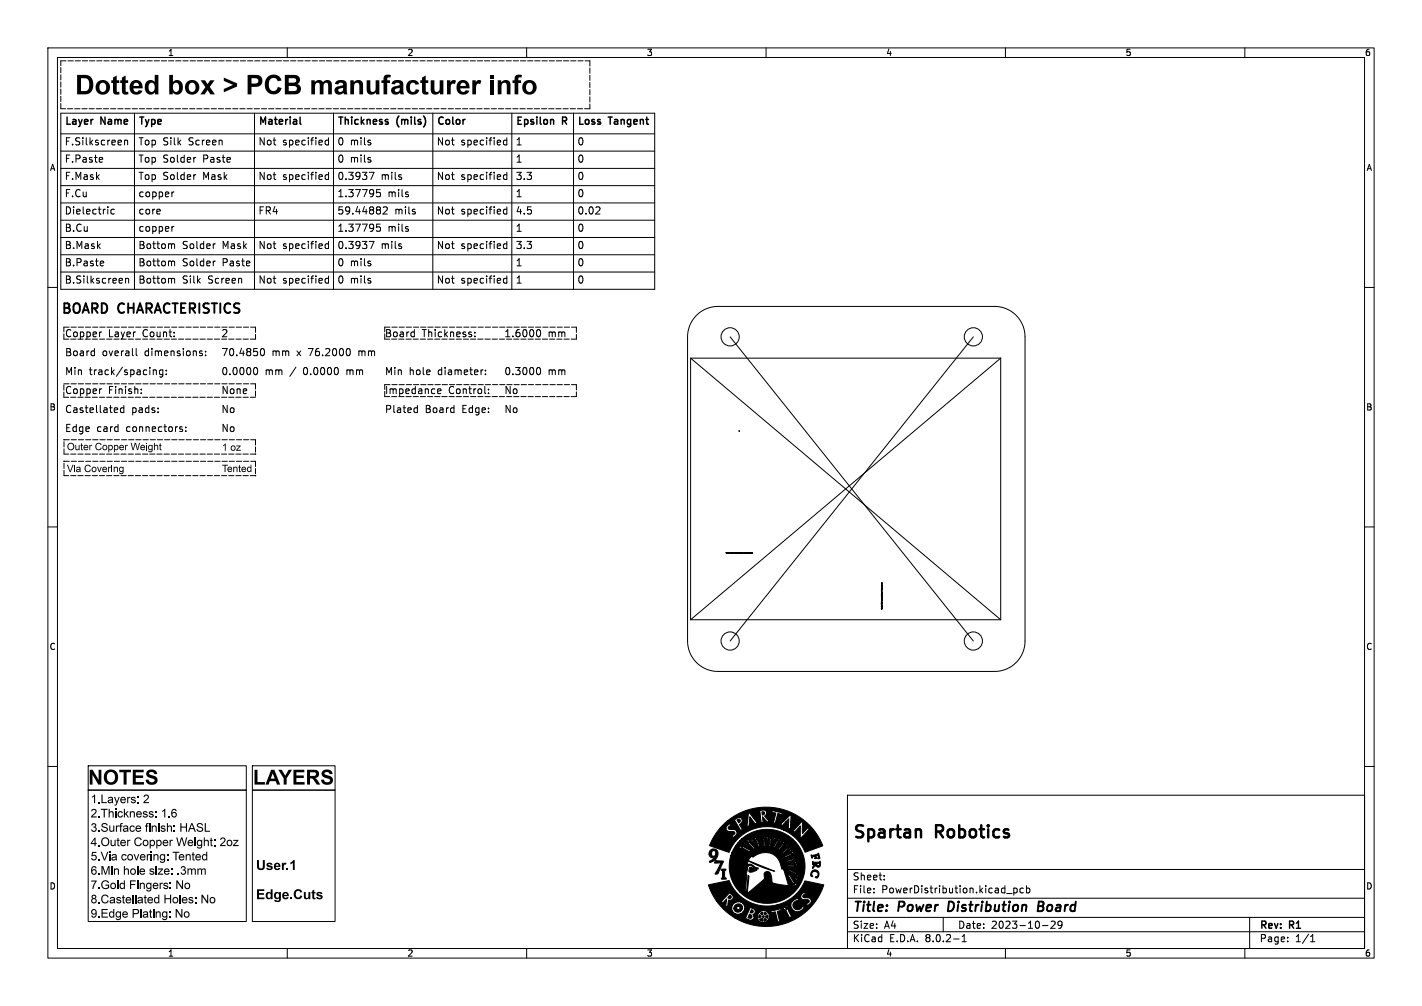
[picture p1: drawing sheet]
<svg xmlns="http://www.w3.org/2000/svg" width="297mm" height="210mm" viewBox="0 0 297 210" stroke-linecap="round" stroke-linejoin="round" font-family="sans-serif">
<defs><g id="words">
<text font-size="5.6" x="15.7" y="22">Dotted box &gt; PCB manufacturer info</text>
<g font-size="4.2">
<text x="18.4" y="164.3">NOTES</text>
<text x="52.8" y="164.3">LAYERS</text>
</g>
<g font-size="3.5">
<text x="178" y="175.7">Spartan</text>
<text x="195.6" y="175.7">Robotics</text>
</g>
<g font-size="2.8">
<text x="12.7" y="66.4">BOARD</text>
<text x="24.8" y="66.4">CHARACTERISTICS</text>
<text x="53.5" y="182">User.1</text>
<text x="53.5" y="188.1">Edge.Cuts</text>
<text x="178" y="190.9">Title:</text>
<text x="187.7" y="190.9">Power</text>
<text x="198.8" y="190.9">Distribution</text>
<text x="218.4" y="190.9">Board</text>
</g>
<g font-size="2.5">
<text x="18.9" y="168">1.Layers: 2</text>
<text x="18.9" y="171">2.Thickness: 1.6</text>
<text x="18.9" y="173.9">3.Surface finish: HASL</text>
<text x="18.9" y="176.9">4.Outer Copper Weight: 2oz</text>
<text x="18.9" y="179.9">5.Via covering: Tented</text>
<text x="18.9" y="182.9">6.Min hole size: .3mm</text>
<text x="18.9" y="185.9">7.Gold Fingers: No</text>
<text x="18.9" y="188.9">8.Castellated Holes: No</text>
<text x="18.9" y="191.9">9.Edge Plating: No</text>
</g>
<g font-size="2.1">
<text x="13.5" y="26.8">Layer</text>
<text x="21.1" y="26.8">Name</text>
<text x="28.8" y="26.8">Type</text>
<text x="53.9" y="26.8">Material</text>
<text x="70.4" y="26.8">Thickness</text>
<text x="82.9" y="26.8">(mils)</text>
<text x="91.1" y="26.8">Color</text>
<text x="107.7" y="26.8">Epsilon</text>
<text x="117.5" y="26.8">R</text>
<text x="120.5" y="26.8">Loss</text>
<text x="127.3" y="26.8">Tangent</text>
<text x="13.5" y="34.1">F.Paste</text>
<text x="13.5" y="30.5">F.Silkscreen</text>
<text x="28.8" y="34.1">Top Solder</text>
<text x="28.8" y="30.5">Top Silk</text>
<text x="39.1" y="30.5">Screen</text>
<text x="42.1" y="34.1">Paste</text>
<text x="53.9" y="30.5">Not</text>
<text x="58.8" y="30.5">specified</text>
<text x="70.4" y="34.1">0 mils</text>
<text x="70.4" y="30.5">0 mils</text>
<text x="91.1" y="30.5">Not</text>
<text x="96.1" y="30.5">specified</text>
<text x="107.7" y="30.5">1</text>
<text x="107.7" y="34.1">1</text>
<text x="120.5" y="34.1">0</text>
<text x="120.5" y="30.5">0</text>
<text x="13.5" y="41.3">F.Cu</text>
<text x="13.5" y="37.7">F.Mask</text>
<text x="28.8" y="41.3">copper</text>
<text x="28.8" y="37.7">Top Solder</text>
<text x="42.1" y="37.7">Mask</text>
<text x="53.9" y="37.7">Not</text>
<text x="58.8" y="37.7">specified</text>
<text x="70.4" y="37.7">0.3937</text>
<text x="70.4" y="41.3">1.37795</text>
<text x="79.4" y="37.7">mils</text>
<text x="80.8" y="41.3">mils</text>
<text x="91.1" y="37.7">Not</text>
<text x="96.1" y="37.7">specified</text>
<text x="107.7" y="41.3">1</text>
<text x="107.7" y="37.7">3.3</text>
<text x="120.5" y="37.7">0</text>
<text x="120.5" y="41.3">0</text>
<text x="13.5" y="44.9">Dielectric</text>
<text x="28.8" y="44.9">core</text>
<text x="53.9" y="44.9">FR4</text>
<text x="70.4" y="44.9">59.44882</text>
<text x="82.3" y="44.9">mils</text>
<text x="91.1" y="44.9">Not</text>
<text x="96.1" y="44.9">specified</text>
<text x="107.7" y="44.9">4.5</text>
<text x="120.5" y="44.9">0.02</text>
<text x="13.5" y="48.5">B.Cu</text>
<text x="13.5" y="52.1">B.Mask</text>
<text x="28.8" y="48.5">copper</text>
<text x="28.8" y="52.1">Bottom</text>
<text x="37.9" y="52.1">Solder</text>
<text x="46.2" y="52.1">Mask</text>
<text x="53.9" y="52.1">Not</text>
<text x="58.8" y="52.1">specified</text>
<text x="70.4" y="48.5">1.37795</text>
<text x="70.4" y="52.1">0.3937</text>
<text x="79.4" y="52.1">mils</text>
<text x="80.8" y="48.5">mils</text>
<text x="91.1" y="52.1">Not</text>
<text x="96.1" y="52.1">specified</text>
<text x="107.7" y="48.5">1</text>
<text x="107.7" y="52.1">3.3</text>
<text x="120.5" y="52.1">0</text>
<text x="120.5" y="48.5">0</text>
<text x="13.5" y="59.3">B.Silkscreen</text>
<text x="13.5" y="55.7">B.Paste</text>
<text x="28.8" y="55.7">Bottom</text>
<text x="28.8" y="59.3">Bottom</text>
<text x="37.9" y="55.7">Solder</text>
<text x="37.9" y="59.3">Silk</text>
<text x="43.2" y="59.3">Screen</text>
<text x="46.2" y="55.7">Paste</text>
<text x="53.9" y="59.3">Not</text>
<text x="58.8" y="59.3">specified</text>
<text x="70.4" y="55.7">0 mils</text>
<text x="70.4" y="59.3">0 mils</text>
<text x="91.1" y="59.3">Not</text>
<text x="96.1" y="59.3">specified</text>
<text x="107.7" y="55.7">1</text>
<text x="107.7" y="59.3">1</text>
<text x="120.5" y="59.3">0</text>
<text x="120.5" y="55.7">0</text>
<text x="13.5" y="70.8">Copper</text>
<text x="22.7" y="70.8">Layer</text>
<text x="30" y="70.8">Count:</text>
<text x="46.1" y="70.8">2</text>
<text x="80.3" y="70.8">Board</text>
<text x="88.2" y="70.8">Thickness:</text>
<text x="105.2" y="70.8">1.6000</text>
<text x="114.5" y="70.8">mm</text>
<text x="13.5" y="74.8">Board</text>
<text x="21.4" y="74.8">overall</text>
<text x="30.5" y="74.8">dimensions:</text>
<text x="46.1" y="74.8">70.4850</text>
<text x="56.8" y="74.8">mm</text>
<text x="62.3" y="74.8">x</text>
<text x="64.9" y="74.8">76.2000</text>
<text x="75.7" y="74.8">mm</text>
<text x="13.5" y="78.8">Min</text>
<text x="13.5" y="82.7">Copper</text>
<text x="18.7" y="78.8">track/spacing:</text>
<text x="22.7" y="82.7">Finish:</text>
<text x="46.1" y="82.7">None</text>
<text x="46.1" y="78.8">0.0000</text>
<text x="55.4" y="78.8">mm</text>
<text x="60.9" y="78.8">/</text>
<text x="63.9" y="78.8">0.0000</text>
<text x="73.2" y="78.8">mm</text>
<text x="80.3" y="78.8">Min</text>
<text x="80.3" y="82.7">Impedance</text>
<text x="85.5" y="78.8">hole</text>
<text x="91.7" y="78.8">diameter:</text>
<text x="93.7" y="82.7">Control:</text>
<text x="105.2" y="78.8">0.3000</text>
<text x="105.2" y="82.7">No</text>
<text x="114.5" y="78.8">mm</text>
<text x="13.5" y="86.7">Castellated</text>
<text x="27.5" y="86.7">pads:</text>
<text x="46.1" y="86.7">No</text>
<text x="80.3" y="86.7">Plated</text>
<text x="88.8" y="86.7">Board</text>
<text x="96.8" y="86.7">Edge:</text>
<text x="105.2" y="86.7">No</text>
<text x="13.5" y="90.6">Edge</text>
<text x="14" y="94.2">Outer Copper Weight</text>
<text x="20.2" y="90.6">card</text>
<text x="26.6" y="90.6">connectors:</text>
<text x="46.1" y="90.6">No</text>
<text x="46.4" y="94.4">1 oz</text>
<text x="14" y="98.8">Via Covering</text>
<text x="46.4" y="98.8">Tented</text>
<text x="178" y="184">Sheet:</text>
<text x="178" y="186.7">File:</text>
<text x="184.1" y="186.7">PowerDistribution.kicad_pcb</text>
<text x="178" y="196.9">KiCad</text>
<text x="178" y="194.1">Size:</text>
<text x="184.7" y="194.1">A4</text>
<text x="185.7" y="196.9">E.D.A.</text>
<text x="193.3" y="196.9">8.0.2-1</text>
<text x="200" y="194.1">Date:</text>
<text x="207" y="194.1">2023-10-29</text>
<text x="263" y="194.3">Rev:</text>
<text x="263" y="196.9">Page:</text>
<text x="269.4" y="194.3">R1</text>
<text x="270.5" y="196.9">1/1</text>
</g>
<g font-size="1.8">
<text x="35" y="11.9">1</text>
<text x="85" y="11.9">2</text>
<text x="135" y="11.9">3</text>
<text x="185" y="11.9">4</text>
<text x="235" y="11.9">5</text>
<text x="285" y="11.9">6</text>
<text x="10.3" y="35.9">A</text>
<text x="285.4" y="35.9">A</text>
<text x="10.3" y="85.9">B</text>
<text x="285.3" y="85.9">B</text>
<text x="10.3" y="135.9">C</text>
<text x="285.3" y="135.9">C</text>
<text x="10.3" y="185.9">D</text>
<text x="285.3" y="185.9">D</text>
<text x="35" y="199.9">1</text>
<text x="85" y="199.9">2</text>
<text x="135" y="199.9">3</text>
<text x="185" y="199.9">4</text>
<text x="235" y="199.9">5</text>
<text x="285" y="199.9">6</text>
</g>
</g></defs>
<g fill="none" stroke="#000" stroke-width=".21">
<path d="M10 10h277v190h-277zM12 12h273v186h-273zM12.7 14.1v1.1M12.7 15.6v1.1M12.7 17.1v1.1M12.7 18.6v1.1M13.8 12.7h-1.1v1M14.2 12.7h1.1M15.7 12.7h1.1M17.2 12.7h1.1M18.7 12.7h1.1M20.2 12.7h1.1"/>
<path d="M21.7 12.7h1.1M23.2 12.7h1.1M24.7 12.7h1.1M26.2 12.7h1.1M27.7 12.7h1.1M29.2 12.7h1.1M30.7 12.7h1.1M32.2 12.7h1.1M33.7 12.7h1.1M35.2 12.7h1.1M36.7 12.7h1.1M38.2 12.7h1.1"/>
<path d="M39.7 12.7h1.1M41.2 12.7h1.1M42.7 12.7h1.1M44.2 12.7h1.1M45.7 12.7h1.1M47.2 12.7h1.1M48.7 12.7h1.1M50.2 12.7h1.1M51.7 12.7h1.1M53.2 12.7h1.1M54.7 12.7h1.1M56.2 12.7h1.1"/>
<path d="M57.7 12.7h1.1M59.2 12.7h1.1M60 10v2M60.7 12.7h1.1M62.2 12.7h1.1M63.7 12.7h1.1M65.2 12.7h1.1M66.7 12.7h1.1M68.2 12.7h1.1M69.7 12.7h1.1M71.2 12.7h1.1M72.7 12.7h1.1"/>
<path d="M74.2 12.7h1.1M75.7 12.7h1.1M77.2 12.7h1.1M78.7 12.7h1.1M80.2 12.7h1.1M81.7 12.7h1.1M83.2 12.7h1.1M84.7 12.7h1.1M86.2 12.7h1.1M87.7 12.7h1.1M89.2 12.7h1.1M90.7 12.7h1.1"/>
<path d="M92.2 12.7h1.1M93.7 12.7h1.1M95.2 12.7h1.1M96.7 12.7h1.1M98.2 12.7h1.1M99.7 12.7h1.1M101.2 12.7h1.1M102.7 12.7h1.1M104.2 12.7h1.1M105.7 12.7h1.1M107.2 12.7h1.1M108.7 12.7h1.1"/>
<path d="M110 10v2M110.2 12.7h1.1M111.7 12.7h1.1M113.2 12.7h1.1M114.7 12.7h1.1M116.2 12.7h1.1M117.7 12.7h1.1M119.2 12.7h1.1M120.7 12.7h1.1M122.2 12.7h1v1.1M123.2 14.2v1.1M123.2 15.7v1.1"/>
<path d="M123.2 17.2v1.1M123.2 18.7v1.1M160 10v2M210 10v2M260 10v2M12.7 35.2h124M12.7 38.8h124M12.7 23.6h124v36.8h-124zM12.7 27.9h124M12.7 31.5h124M12.7 20.1v1.1M12.7 21.6v1.1h1"/>
<path d="M14.1 22.7h1.1M21.2 32.9l.2 .3-.7 .2M21.4 33.8l-.2 .1M26 29.3v1M26 29.4l.2-.1h.4l.1 1M28.1 23.6v36.8M40.9 32.9l-.4 .1M40.9 36.5l-.4 .1M46.3 29.3l.1 1M48 32.9l.1 .3-.7 .2M53.2 23.6v36.8M68.6 28.8v1.5"/>
<path d="M68.6 36v1.5M68.6 29.3h-.4l-.3 .2 .1 .7h.6M68.6 36.5h-.4l-.3 .3 .1 .6h.6M69.7 23.6v36.8M77.1 36h1l-.6 1.5M77.3 29.8l.2 .2-.2 .3M77.3 33.4l.2 .2-.2 .3M77.3 32.9h.1M77.3 29.3h.1M79.4 39.6h-.7l-.1 .7 .2-.2 .5 .1 .2 .2-.1 .5-.2 .2-.6-.2M83.7 37l.2 .2-.2 .3M83.7 36.5h.1"/>
<path d="M90.4 23.6v36.8M105.9 29.3h-.5l-.3 .2 .2 .7h.6M105.9 36.5h-.5l-.3 .3 .2 .6h.6M105.9 28.8v1.5M105.9 36v1.5M106.9 23.6v36.8M113.1 22.7h1.1M114.6 22.7h1.1M116.1 22.7h1.1M117.6 22.7h1.1M119.1 22.7h1.1M119.8 23.6v36.8"/>
<path d="M120.6 22.7h1.1M123.2 20.2v1.1M123.2 21.7v1h-1.1M10 60h2M12.7 49.6h124M12.7 53.2h124M12.7 56.8h124M12.7 42.4h124M12.7 46h124M21.2 54.5l.4 .1 .1 .3-.8 .1M21.6 55.4l-.4 .1M23.9 43.8l-.5-.1-.2 .3 .1 .6h.6"/>
<path d="M26.2 58.2l.2-.1 .4 .1 .1 .9M26.2 58.1v1M36 50.9l.5 .2v.8M36 58.1l.5 .2v.8M36 54.5l.5 .2v.8M36.3 47.3l-.4 .3M36.3 40.1l-.4 .3M45 50.9l-.4 .1M45 54.5l-.4 .1M50.4 58.2l.1 .9M52.1 54.6l.1 .3-.7 .1M68.6 50.4v1.5"/>
<path d="M68.6 57.6v1.5M68.6 51l-.4-.1-.3 .3 .1 .6h.6M68.6 58.2l-.4-.1-.3 .3 .1 .6h.6M77.1 50.4h1l-.6 1.5M77.3 55l.2 .2-.2 .3M77.3 58.6l.2 .2-.2 .3M77.3 54.5l.1 .1M77.3 58.1l.1 .1M79.4 46.8h-.7l-.1 .7 .2-.1h.5l.2 .2-.1 .5-.2 .2-.6-.2M80 43.3l.6-.1 .3 .4-.9 1.1h.9M83.7 51.4l.2 .2-.2 .3M83.7 50.9l.1 .1"/>
<path d="M85.1 47.8l.2 .2-.2 .3M85.1 40.6l.2 .2-.2 .3M85.1 47.3l.2 .1M85.1 40.1h.2M86.5 44.2l.3 .2-.3 .3M86.5 43.7l.2 .1M105.9 43.8l-.5-.1-.3 .3 .2 .6h.6M105.9 58.2l-.5-.1-.3 .3 .2 .6h.6M105.9 51l-.5-.1-.3 .3 .2 .6h.6M105.9 43.2v1.5M105.9 50.4v1.5M105.9 57.6v1.5"/>
<path d="M125.2 43.3l.1 .2-.1 .3-.8 .9h.9M285 60h2M14.4 68.3h-1.1v1M14.8 68.3h1.1M16.3 68.3h1.1M17.8 68.3h1.1M19.3 68.3h1.1M19.6 73.3h.1M19.7 72.8v1.5M19.7 74.2l-.1 .1M20.8 70.8h1.1M20.8 68.3h1.1"/>
<path d="M21.2 69.3l-.3 .1M22.3 68.3h1.1M23.8 68.3h1.1M25.3 68.3h1.1M26.8 68.3h1.1M28.3 70.8h1.1M28.3 68.3h1.1M28.4 72.8v1.2l.3 .3M29.8 68.3h1.1M31.3 68.3h1.1M32.1 77.3h.5l.1 .9M32.8 68.3h1.1"/>
<path d="M34 77.3l-.4-.1-.3 .3 .1 .6h.6M34 77.2v1.2l-.3 .3-.3-.1M34.3 68.3h1.1M34.7 78.1v.1M34.7 77.3v.1M35.8 70.8h1.1M35.8 68.3h1.1M37.3 70.8h1.1M37.3 68.3h1.1M38.8 70.8h1.1M38.8 68.3h1.1M40.3 70.8h1.1"/>
<path d="M40.3 68.3h1.1M41.8 70.8h1.1M41.8 68.3h1.1M42.1 73.8l.2 .2-.2 .3M42.1 73.3h.1M42.9 74.1v.2M42.9 73.3v.2M43.3 70.8h1.1M43.3 68.3h1.1M44.8 70.8h1.1M44.8 68.3h1.1M46.3 68.3h1.1"/>
<path d="M47.8 70.8h1.1M47.8 68.3h1.1M49.3 70.8h1.1M49.3 68.3h1.1M50.8 70.8h1.1M50.8 68.3h1.1M52.3 68.3h1.1v1.1M53.1 76.9l.2-.2a.8 .8 0 0 1 .5 .8 .8 .8 0 0 1-.5 .7l-.2-.1M53.4 69.8v1h-1.1M54.6 72.8h.1a.8 .8 0 0 1 .6 .7 .8 .8 0 0 1-.6 .8 1 1 0 0 1-.1-1.5zM72.5 77.2v1M72.7 77.2l-.2 .2"/>
<path d="M73.1 73v1M75 73.3v1M75.2 73.3l-.2 .1M81.5 68.3h-1.1v1M81.9 68.3h1.1M83.4 68.3h1.1M84.9 68.3h1.1M86.3 70.8h1.1M86.4 68.3h1.1M86.4 69.3l.1 .1M86.5 68.8v1.5M86.5 70.2l-.1 .1"/>
<path d="M87.9 68.3h1.1M89.4 68.3h1.1M90.9 68.3h1.1M92.4 68.3h1.1M93.9 68.3h1.1M95.4 68.3h1.1M96.9 68.3h1.1M98.3 70.8h1.1M98.4 68.3h1.1M99.2 70.2v.1M99.2 69.4v.1M99.8 70.8h1.1"/>
<path d="M99.9 68.3h1.1M101.3 70.8h1.1M101.4 68.3h1.1M101.4 78.1v.1M101.4 77.3v.1M102.8 70.8h1.1M102.9 68.3h1.1M104.3 70.8h1.1M104.4 68.3h1.1M105.9 68.3h1.1M107.4 68.3h1.1M108.9 68.3h1.1"/>
<path d="M110.4 68.3h1.1M111.8 70.8h1.1M111.9 68.3h1.1M112.2 76.9l.2-.2a.8 .8 0 0 1 .5 .8 .8 .8 0 0 1-.5 .7l-.2-.1M112.2 68.9l.2-.1a.8 .8 0 0 1 .5 .8 .8 .8 0 0 1-.5 .7l-.2-.1M113.3 70.8h1.1M113.4 68.3h1.1M114.9 68.3h1.1M116.4 68.3h1.1M117.8 70.8h1.1M117.9 68.3h1.1M119.4 68.3h1v1.1"/>
<path d="M120.4 69.8v1h-1.1M144.2 74.8v54.6M144.2 74.8h64.8M144.2 74.8l64.8 54.6M145.5 65.8a6.3 6.3 0 0 1 4.5-1.8h57.7a6.3 6.3 0 0 1 6.4 6.3v63.5a6.3 6.3 0 0 1-6.4 6.4h-57.7a6.3 6.3 0 0 1-6.4-6.4v-63.5a6.4 6.4 0 0 1 1.9-4.5zM152.5 70.3l50.8 63.5M203.3 70.3l-50.8 63.5M209 74.8l-64.8 54.6M209 74.8v54.6M13.3 80.3v1.1M13.3 80.1h1.1M13.4 96.3h1.1"/>
<path d="M14.8 80.1h1.1M14.9 96.3h1.1M16.3 80.1h1.1M16.4 96.3h1.1M17.8 80.1h1.1M17.9 96.3h1.1M19.3 80.1h1.1M19.4 91.8h1.1M19.4 96.3h1.1M20.8 82.9h1.1M20.8 80.1h1.1M20.9 91.8h1.1"/>
<path d="M20.9 96.3h1.1M21.2 81.2h-.3M22.3 80.1h1.1M22.4 91.8h1.1M22.4 96.3h1.1M23.8 80.1h1.1M23.9 91.8h1.1M23.9 96.3h1.1M24.5 85.2l.1 .3-.7 .1M25.3 80.1h1.1M25.4 91.8h1.1M25.4 96.3h1.1"/>
<path d="M25.9 85.2l-.5-.1-.2 .3 .1 .7h.6M25.9 84.6v1.5M26.8 99.3h1.1M26.8 80.1h1.1M26.9 91.8h1.1M26.9 96.3h1.1M28.3 99.3h1.1M28.3 80.1h1.1M28.4 91.8h1.1M28.4 96.3h1.1M29.5 82v.2M29.5 81.2v.2"/>
<path d="M29.8 82.9h1.1M29.8 99.3h1.1M29.8 80.1h1.1M29.9 91.8h1.1M29.9 96.3h1.1M31.3 82.9h1.1M31.3 99.3h1.1M31.3 80.1h1.1M31.4 91.8h1.1M31.4 96.3h1.1M32.8 82.9h1.1M32.8 99.3h1.1"/>
<path d="M32.8 80.1h1.1M32.9 91.8h1.1M32.9 96.3h1.1M34.3 94.8h1.1M34.3 82.9h1.1M34.3 99.3h1.1M34.3 80.1h1.1M34.4 91.8h1.1M34.4 96.3h1.1M35.8 94.8h1.1M35.8 82.9h1.1M35.8 99.3h1.1"/>
<path d="M35.8 80.1h1.1M35.9 91.8h1.1M35.9 96.3h1.1M37.3 94.8h1.1M37.3 82.9h1.1M37.3 99.3h1.1M37.3 80.1h1.1M37.4 91.8h1.1M37.4 96.3h1.1M37.9 89.6l.3 .2-.3 .3M37.9 89.1l.2 .1M38.8 94.8h1.1"/>
<path d="M38.8 82.9h1.1M38.8 99.3h1.1M38.8 89.9v.2M38.8 89.2v.1M38.8 80.1h1.1M38.9 91.8h1.1M38.9 96.3h1.1M40.3 94.8h1.1M40.3 82.9h1.1M40.3 99.3h1.1M40.3 80.1h1.1M40.4 91.8h1.1"/>
<path d="M40.4 96.3h1.1M41.8 94.8h1.1M41.8 82.9h1.1M41.8 99.3h1.1M41.8 80.1h1.1M41.9 91.8h1.1M41.9 96.3h1.1M43.3 94.8h1.1M43.3 82.9h1.1M43.3 99.3h1.1M43.3 80.1h1.1M43.4 91.8h1.1"/>
<path d="M43.4 96.3h1.1M44.8 94.8h1.1M44.8 82.9h1.1M44.8 99.3h1.1M44.8 80.1h1.1M44.9 91.8h1.1M44.9 96.3h1.1M46.3 80.1h1.1M46.4 91.8h1.1M46.4 96.3h1.1M47.8 80.1h1.1M47.9 91.8h1.1"/>
<path d="M47.9 96.3h1.1M49.3 80.1h1.1M49.4 91.8h1.1M49.4 96.3h1.1M50.8 94.8h1.1M50.8 82.9h1.1M50.8 80.1h1.1M50.9 91.8h1.1M50.9 96.3h1.1M52.3 94.8h1.1M52.3 82.9h1.1M52.3 80.1h1.1v1.1"/>
<path d="M52.4 91.8h1v1.1M52.4 96.3h1v1.1M53.4 81.6v1.1M53.4 93.3v1.1M81.5 80.3h-1.1v1M81.9 80.3h1.1M83.4 80.3h1.1M84.9 80.3h1.1M86.4 80.3h1.1M86.8 85.1l.4 .1M87.2 86.1h-.4M87.2 84.6v1.5"/>
<path d="M87.9 80.3h1.1M89.4 80.3h1.1M90.8 82.8h1.1M90.9 80.3h1.1M91.4 81.7l.7-.2-.1-.3h-.4l-.2 .2 .1 .7h.5M92.3 82.8h1.1M92.4 80.3h1.1M93.9 80.3h1.1M95.4 80.3h1.1M96.9 80.3h1.1M98.4 80.3h1.1M99.9 80.3h1.1"/>
<path d="M101.3 82.8h1.1M101.4 80.3h1.1M102 82v.2M102 81.2v.2M102.8 82.8h1.1M102.9 80.3h1.1M104.3 82.8h1.1M104.4 80.3h1.1M105.9 80.3h1.1M107.4 80.3h1.1M108.8 82.8h1.1M108.9 80.3h1.1"/>
<path d="M110.3 82.8h1.1M110.4 80.3h1.1M111.8 82.8h1.1M111.9 80.3h1.1M113.3 82.8h1.1M113.4 80.3h1.1M114.8 82.8h1.1M114.9 80.3h1.1M116.3 82.8h1.1M116.4 80.3h1.1M117.8 82.8h1.1M117.9 80.3h1.1"/>
<path d="M119.4 80.3h1v1.1M120.4 81.8v1h-1.1M154.4 90.1h.1M154.4 90h.1M154.4 90v.1M10 110h2M151.7 115.4h.1M151.7 115.4v.1M151.7 115.5h.1M151.7 115.3h.1M151.8 115.4h.1M151.8 115.4v.1"/>
<path d="M151.8 115.5h.1M151.9 115.4h.1M151.9 115.4v.1M151.9 115.5h.1M152 115.4h.1M152 115.4v.1M152 115.4l.1 .1M152 115.5h.1M152.1 115.5h-.1M152.1 115.4v.1M152.2 115.4h.1M152.2 115.3h.1"/>
<path d="M152.2 115.3v.2M152.3 115.4h.1M152.3 115.4v.1M152.3 115.5h.1M152.4 115.3v.2M152.4 115.4h.1M152.4 115.4v.1M152.5 115.4h.1M152.5 115.3v.1M152.5 115.5h.1M152.7 115.3h.1M152.7 115.4v.1"/>
<path d="M152.8 115.4h.1M152.8 115.4v.1M152.8 115.3v.1M152.8 115.5h.1M152.8 115.3h.1M152.9 115.4h.1M152.9 115.5h.1M152.9 115.3v.2M152.9 115.3v.1M153 115.4h.1M153.1 115.5h.1M153.1 115.4h.1"/>
<path d="M153.1 115.3l-.1 .1M153.1 115.4h-.1M153.1 115.3h.1M153.2 115.4h.1M153.4 115.4h.1M153.4 115.5h.1M153.5 115.4h.1M153.5 115.4v.1M153.5 115.5h.1M153.6 115.4v.1M153.6 115.4h.1M153.6 115.5h.1"/>
<path d="M153.7 115.4v.1M153.7 115.3v.1M153.7 115.5h.1M153.8 115.4h.1M153.8 115.5h.1M153.9 115.4v.1M153.9 115.4h.1M153.9 115.5h.1M154 115.5h.1M154 115.4h.1M154 115.4h-.1M154 115.4v.1"/>
<path d="M154.1 115.3v.2M154.1 115.5h.1M154.1 115.4h.1M154.2 115.4h.1M154.2 115.5h.1M154.3 115.5h.1M154.3 115.4h.1M154.3 115.3v.2M154.4 115.5h.1M154.4 115.4h.1M154.4 115.3v.2M154.4 115.3v.1"/>
<path d="M154.5 115.3v.2M154.5 115.3h.1M154.5 115.4h.1M154.6 115.4v.1M154.6 115.4h.1M154.6 115.5h.1M154.7 115.5h.1M154.7 115.4h.1M154.8 115.3v.2M154.8 115.3h.1M154.8 115.4h.1M154.9 115.5h.1"/>
<path d="M154.9 115.4h.1M154.9 115.4v.1M155 115.4v.1M155 115.4h.1M155.1 115.5h.1M155.1 115.4h.1M155.2 115.4v.1M155.3 115.4h.1M155.5 115.3v.1M155.5 115.5h.1M155.5 115.4v.1M155.7 115.4v.1"/>
<path d="M155.7 115.4h.1M155.8 115.3h.1M155.8 115.3v.2M155.8 115.4h.1M155.8 115.5h.1M155.9 115.4h.1M155.9 115.4v.1M155.9 115.5h.1M155.9 115.3v.2M156 115.4h.1M156 115.4h-.1M156 115.4v.1"/>
<path d="M156 115.4l.1 .1M156 115.3v.1M156.1 115.5h.1M156.1 115.4h.1M156.2 115.4h.1M156.2 115.5h.1M156.3 115.4v.1M156.3 115.4h.1M156.4 115.4v.1M156.4 115.4h.1M156.4 115.5h.1M156.5 115.5h.1"/>
<path d="M156.5 115.4h.1M156.6 115.5h-.1M156.6 115.4v.1M156.6 115.4h.1M156.6 115.5h.1M156.7 115.4v.1M156.7 115.4h.1M156.8 115.4h.1M156.9 115.4h.1M156.9 115.5h.1M157 115.4h.1M157 115.5h.1"/>
<path d="M157.1 115.3v.2M157.1 115.5h-.1M157.1 115.4v.1M285 110h2M144.2 129.4h64.8M184.1 127.1h.1M184.1 125.7h.1M184.1 126h.1M184.1 126.1h.1M184.1 126.6h.1M184.1 126.4h.1M184.1 125.7v.1"/>
<path d="M184.1 124.5h.1M184.1 123.1h.1M184.1 122.9h.1M184.1 121.8h.1M184.1 123v.1M184.1 124h.1M184.1 124.3h.1M184.1 125.9h.1M184.1 125.8h.1M184.1 121.9h.1M184.1 122v.1M184.1 122.2h.1"/>
<path d="M184.1 122.3h.1M184.1 122.4h.1M184.1 122.5h.1M184.1 122.7h.1M184.1 122.7v.1M184.1 122.8v.1M184.1 122.9v.1M184.1 123.7h.1M184.1 123.8h.1M184.1 123.9h.1M184.1 124.1h.1M184.1 124.2h.1"/>
<path d="M184.1 124.5v.1M184.1 124.6v.1M184.1 124.7v.1M184.1 124.8v.1M184.1 124.9h.1M184.1 125h.1M184.1 125.2h.1M184.1 125.3h.1M184.1 125.4h.1M184.1 126.3h.1M184.1 126.5h.1M184.1 126.8v.1"/>
<path d="M184.1 126.9h.2M184.1 126.9h.1M184.1 126.7l.1 .1M184.1 126.7h.1M184.1 126.6v.1M184.1 125v.1M184.1 124.7h.1M184.1 124.6h.1M184.1 122.4v.1M184.1 122.1h.1M184.1 125.1h.1M184.1 127h.1"/>
<path d="M184.1 126.8h.1M184.1 126.9v.1M184.1 125.4v.1M184.1 123h.1M184.1 124.8h.1M184.1 122.1v.1M184.1 125.5h.1M184.2 125.7h.1M184.2 125.7h-.1M184.2 125.2h.1M184.2 125v.1M184.2 124.8h.1"/>
<path d="M184.2 124.6v.1M184.2 124.3h.1M184.2 124.2h.1M184.2 122.1v.1M184.2 122.4h.1M184.2 121.9h.1M184.2 125.9v.1M184.2 124.8v.1M184.2 123.7h-.1M184.2 122.7h-.1M184.2 122.3h.1M184.2 122.7h.1"/>
<path d="M184.2 123.7h.1M184.2 124.1h.1M184.2 123.4v.1M184.2 125.5v.1M184.2 122.6v.1M184.2 126.9h.1M184.2 126.8h.1M184.2 126h.1M184.2 127.1h.1M184.2 122.6h.1M184.2 127h.1M184.2 126.9v.1"/>
<path d="M184.2 126.5h.1M184.2 125.8h.1M184.2 125.4v.1M184.2 125.3h.1M184.2 124.6h.1M184.2 124h.1M184.2 123.6h.1M184.2 123h.1M184.2 121.8h.1M184.2 126.3h-.1M184.2 125.4h.1M184.2 125.1h-.1"/>
<path d="M184.2 125h.1M184.2 125.1h.1M184.2 124.9h.1M184.2 124.7h-.1M184.2 124.7h.1M184.2 123.4h-.1M184.2 123.3h-.1M184.2 122.9h.1M184.2 122.8h-.1M184.2 122.2h.1M184.2 121.7h.1M184.2 122.9v.1"/>
<path d="M184.2 123.9h.1M184.2 124.5v.1M184.2 125.7v.1M184.2 126.1h-.1M184.2 126.3h.1M184.2 126.8v.1M184.2 126.8h-.1M184.2 126.4h-.1M184.2 125.5h-.1l.1 .1M184.2 124h-.1M184.2 123.9v.1M184.2 123.8h-.1"/>
<path d="M184.2 123.4h-.1l.1 .1M184.2 123.3v.1M184.2 123.3h.1M184.2 122.7v.1M184.2 122.9h-.1M184.3 123h.1M184.3 123.9h.1M184.3 126.5h.1M184.3 123.9l-.1 .1M10 160h2M18.4 159.9h33v5h-33zM52.7 159.9h17.3v5h-17.3z"/>
<path d="M285 160h2M18.4 164.9h33v27.5h-33zM52.7 164.9h17.3v27.5h-17.3zM177 166h108v32h-108zM60 198v2M110 198v2M160 198v2M177 194.5h108M177 191.5h108M177 187.5h108M177 181.5h108M182.5 186.3v.1"/>
<path d="M182.5 185.5v.1M184.7 183.6v.1M184.7 182.8v.1M197 191.5v3M199.2 196h1.1M201 196.6h.8M201 195.5l.4-.4v1.5M210 198v2M210.2 186.5h1.2M211.7 185.4v1.5M211.7 185.5l.5-.1 .3 .3-.2 .6h-.6M213.7 185.5l-.4-.1-.3 .3 .2 .6h.5"/>
<path d="M214.4 185.5l.4-.1 .3 .3-.1 .6h-.6M214.4 184.9v1.5M217.7 193.2h1.2M219.5 192.4l.6-.1 .3 .4-.9 1.1h.9M221.8 192.9l-.3 .3h-.3l-.2-.3 .1-.5 .4-.1 .2 .1a.99 .99 0 0 1-.3 1.4h-.3M260 198v2M261 191.5v6.5M269 196.5v.1M269 195.7v.1M273.7 196.6h.9M273.7 195.5l.5-.4v1.5"/>
<circle cx="152.5" cy="70.3" r="1.9"/>
<circle cx="203.3" cy="70.3" r="1.9"/>
<circle cx="152.5" cy="133.8" r="1.9"/>
<circle cx="203.3" cy="133.8" r="1.9"/>
</g>
<g fill="none" stroke="#000" stroke-width=".4">
<path d="M14.4 63.5l-.3-.2h-.7v2M15.4 63.6a.68 .68 0 0 1 1.2 0M17.2 65.3l.7-2 .7 2M20.3 63.5l-.3-.2h-.8v2M22.2 63.6l-.5-.3h-.5v2M25.9 63.5l-.1-.1a.72 .72 0 0 0-.9 .2M26.8 63.3v2M27.9 63.3v2M28.6 65.3l.6-2 .7 2M31.6 63.5l-.3-.2h-.7v2M32.3 65.3l.7-2 .6 2M35.4 63.5l-.1-.1a.72 .72 0 0 0-.9 .2"/>
<path d="M36 63.3h1.2M36.6 63.3v2M38.8 63.3h-1v2M40.7 63.5l-.3-.2h-.8v2M41.6 63.3v2M43.6 63.4l-.7-.1-.3 .2M44.2 63.3h1.1M44.8 63.3v2M46 63.3v2M48.1 63.5l-.1-.1a.72 .72 0 0 0-.9 .2M50 63.4l-.8-.1-.2 .2M198.2 188.2l-.2 2h.4"/>
<path d="M216.9 189.2h.6M217.5 189.2l.3 .1M217.6 188.2h-.6l-.3 2 1-.1M217.7 189.1l-.2 .1"/>
</g>
<path d="M192 173.1l.4 .4v1.3" fill="none" stroke="#000" stroke-width=".51"/>
<g fill="#000" stroke="#000" stroke-width=".21">
<path d="M148.3 177.5a1.01 1.01 0 0 1 1.4 0 1.01 1.01 0 0 1 .1 1.4 1.54 1.54 0 0 1-1.6 1.1v-.2l1-.7a.86 .86 0 0 1-1.1-.8h.5a.47 .47 0 0 0 .6 .4 .47 .47 0 0 0 .3-.7 .48 .48 0 0 0-.6-.4 .48 .48 0 0 0-.3 .7h-.5zM149.5 179.6l1.2 .1a.28 .28 0 0 1 .4 .1 .28 .28 0 0 1-.2 .4l-.7 1.6a.65 .65 0 0 1-.8 .7l1.2-2.4-.9 .1a.29 .29 0 0 1-.5-.1 .29 .29 0 0 1 .2-.4zM153.9 171.2a.37 .37 0 0 1 .7 0 .37 .37 0 0 1-.4 .5zM154.9 176.6l.2 .2-.2-.2 .2 .2-.2-.2h.1l.1 .2-.2 .1zM156.2 175.8h.2l-.1 .2-.2-.1h.2l-.2-.1 .2 .1zM158 175.1h.1v.2h-.1l.1-.1v-.1l-.2 .2zM159.1 169.5h.1a.33 .33 0 0 1 .5 .1 .33 .33 0 0 1-.2 .5h-.3zM159.3 174.9l.2 .1-.1-.1 .1 .1-.1-.2h.1l.1 .2h-.2zM151 172.3l.9-.9h1.2a.81 .81 0 0 1 .8 .7l.4 .6a.46 .46 0 0 1 .1 .7l.9-.4-.1-.1-.2 .1-.4-.6h1.3v.1l.8-.2-.2-.1v-.8l.5 .1a.16 .16 0 0 0 0-.3 .16 .16 0 0 0-.3 0l-.2 .2 .1-.9 .7 .9a.39 .39 0 0 1 .2 .7h5.4l.8 .3-.1-.3 .4-.4 .5 .1-.1-.3-.4 .2 .8-.8-.1 1.7-.3 .1 .8 .4-.1-.4 .1-1.7a.69 .69 0 0 0-.2-.9l-2.1 2h-5.4l.6-.2h4h-4h.2v-.2h-.3l-1.3-1.9a.21 .21 0 0 0-.4-.1 .21 .21 0 0 0 0 .3l-.3 2.3-1.4 .1a.22 .22 0 0 1-.1-.3 .22 .22 0 0 1 .2-.2l.3-.3v-.4a.71 .71 0 0 0-.6-.6 .71 .71 0 0 0-.7 .4l-.6 .4h-1.2l2.1-1.4 1.8-.8h2.7v.2h.2l.3 2.1-.3 .2 .9-.1-.2-.1-.2-1 1 1.1 .6-.1-.8-.8a.32 .32 0 0 1-.3-.3 .32 .32 0 0 1 .3-.3l.1-.5 1.9 .1-.3 1.5a.24 .24 0 0 1-.1 .3 .24 .24 0 0 1-.3 0l.1 .2 .7 .2 .1-.2a.27 .27 0 0 1-.2-.2 .27 .27 0 0 1 .1-.3l.4-1.4 .6 .2-.1 .1a.39 .39 0 0 0 .4-.5l-1-.1-1-.4-.2 .5h-1.1a.83 .83 0 0 0-1.3-.4h-3l.4-.1a12.7 12.7 0 0 1 15.7 7.5l-3.8 1.3a8.4 8.4 0 0 0-4.4-4.6h1.8l.7 .5-.1-.2 1.1-1.2-.1 2.5h.2l1.1-1.2a.55 .55 0 0 1 .8-.4l-.6-.7-.2 .2 .2 .2-1 1 .1-2.2a.51 .51 0 0 0-.7-.4l.2 .3-.1 .3-1.3 1.3-.2-.1-.1 .1a6 6 0 0 1-3.1-.4l-2.1-.3a8.7 8.7 0 0 0-8.1 5.3l-4-1.4a12.2 12.2 0 0 1 2.2-3.6h1.2l.4 .6 .8 .1a.44 .44 0 0 1 .7 .4 .44 .44 0 0 1-.7 .3l.2 .3a.17 .17 0 0 0 .1 .2 .17 .17 0 0 0 .2-.1l.1-.1a.86 .86 0 0 0 .5-1l-.5-.4h-.5a.48 .48 0 0 1-.6 0 .48 .48 0 0 1-.1-.6l.5-.2-.3-.5-.6 .5-.2 .5h-1.2zM154.5 175.5l.4-.3h1.8l1.3 1.9 .2-.2 3.6 .1 .9-1.6a.38 .38 0 0 0 .1-.6l-.1 .3h-.2v-.3l-.3 .3v.5l-.6 1.3h-3.4l-1.1-2h.4l.4 .5 .6 1.5h2.8l.8-2-.1-.3a.16 .16 0 0 1 0 .2 .16 .16 0 0 1-.2 0 .16 .16 0 0 1 0-.2l-.7 2.2h-2.4l-.5-1.3 .1-.6-.3-.3h.4l.2 .4 .5 1.8 .2-.1-.4-1.9h.3l.2 .4 .2 1.5 1.2 .1 .3-1.5 .2-.4-.1-.5-.1 .3-.2-.1 .1-.3a.62 .62 0 0 0-.2 .9l-.2 1.5h-.8l-.2-1.6 .2-.5h.2l.1 .3v1.8h.2l.1-2.3a.18 .18 0 0 1-.2 .2 .18 .18 0 0 1-.1-.3l-.1 .3h-.2l-.3-.3 .1 .2-.2 .1-.2-.2v.4h-.3l-.2-.4v.3l-.2-.1h-.5l-.1 .3h-.1l-.1-.3-.2 .3h-.5a.18 .18 0 0 1 0 .3 .18 .18 0 0 1-.2 0 .18 .18 0 0 1-.1-.2v.2h-1.8a7.8 7.8 0 0 1 11.2 .4 7.8 7.8 0 0 1-.8 11.2 8.1 8.1 0 0 1-10.7-.5h1l.3-.3 .4-3.2 .1 .1-.3 3.6 3.2-2.7a.76 .76 0 0 0 .3-1.1 .74 .74 0 0 1 .7-.8 .74 .74 0 0 1 .8 .8l.2 1.4a6.7 6.7 0 0 0 3.3 .8l-.6-2.3h.5l1 1.7 .1 .6 .4 .3v-.3l.2-.1 .1 .3a.55 .55 0 0 0 .1-.6 .55 .55 0 0 0-.5-.3l-1.1-1.7-.8 .1-.1-.5h.6l.4 .2 1.4 1.6h.3a.17 .17 0 0 1-.2-.1 .17 .17 0 0 1 .1-.2 .17 .17 0 0 1 .2 .1l-1.6-1.4-.2-.4h-.3l.2 .1-.1 .2-.8-.1-.2-.5h.9l1.5 .9a.49 .49 0 0 0 .3 .4 .49 .49 0 0 0 .5-.1l-.2-.1v-.1h.3l-.3-.3-.5-.1-1.4-.7-.2 .1h-.9v-.2a.44 .44 0 0 1-.6-.5 3.5 3.5 0 0 0-5.8-2l-.4-.1-.7 .8 5.6 2.3-3.2-1.1-2.4-1.2v1a1.03 1.03 0 0 1 1.5 .4l.7 .2v.2l-.6-.1-.6-.4a.54 .54 0 0 0-.9-.1h-.1l-.4 1.8 .2 .1-.4 3.6h-1a7.6 7.6 0 0 1-2-7.7l4.6 .1a6 6 0 0 1 3-1 3.7 3.7 0 0 1 3.3 3.5l-.1-.6h.4l.1 .4 .1-.1a.35 .35 0 0 0-.1-.4 .35 .35 0 0 0-.5 0l-.1-.2a.3 .3 0 0 1-.1-.4 .3 .3 0 0 1 .4-.1l.1 .3h.1a.37 .37 0 0 0-.2-.5 .37 .37 0 0 0-.4 .2l-.3-.4a.22 .22 0 0 1 0-.3 .22 .22 0 0 1 .4 .1l.1 .1h.1l-.2-.5-.6 .2-.1-.1a.32 .32 0 0 1-.3-.3 .32 .32 0 0 1 .3-.3l.2 .2h.2l-.4-.4-.2 .2a.5 .5 0 0 1-.8-.2 .24 .24 0 0 1 .1-.4 .24 .24 0 0 1 .4 .2h.1a.42 .42 0 0 0-.6-.4 .36 .36 0 0 1-.1 .4 .36 .36 0 0 1-.5 0 .3 .3 0 0 1-.3-.2 .3 .3 0 0 1 0-.3h.5l-.7-.2v.5h-.5a.33 .33 0 0 1-.4 0 .33 .33 0 0 1-.1-.4h.5v-.1h-.3a.25 .25 0 0 0-.4 .1 .25 .25 0 0 0 .1 .4l-1 .2-.1-.3 .5-.2-.3 .1a.25 .25 0 0 0-.3 .1 .25 .25 0 0 0 .1 .3l-.8 .5-.2-.3 .4-.4-.5 .3v.1a.26 .26 0 0 1 .2 .3 .26 .26 0 0 1-.2 .2h-4.6l.3-.6h3.8l.4 .5 .1-.1a.33 .33 0 0 1-.2-.4 .33 .33 0 0 1 .4-.2 .28 .28 0 0 1 .3-.2 .28 .28 0 0 1 .2 .3 .28 .28 0 0 1-.4 .2h.2a.33 .33 0 0 0 .4-.2 .33 .33 0 0 0-.2-.4l.6-.2a.27 .27 0 0 1 .4-.1 .27 .27 0 0 1 0 .4 .27 .27 0 0 1-.3 .1h.3a.3 .3 0 0 0 .3-.2 .3 .3 0 0 0-.1-.4h1.1v.4h-.5h.7v-.4l1 .2a.33 .33 0 0 1-.2 .4 .33 .33 0 0 1-.4-.2l.6 .3 .2-.5 .6 .3a.25 .25 0 0 1 .2 .2 .25 .25 0 0 1-.2 .3l-.4-.1a.42 .42 0 0 0 .4 .3 .42 .42 0 0 0 .4-.4l.6 .7-.4 .2-.3-.3a.36 .36 0 0 0 .3 .4 .36 .36 0 0 0 .4-.2h.1l.4 .7a.45 .45 0 0 1-.7-.2l.1 .2a.41 .41 0 0 0 .7 0l.1 .6a.22 .22 0 0 1-.1 .3 .22 .22 0 0 1-.3-.2l-.1-.1a.37 .37 0 0 0 .2 .4 .37 .37 0 0 0 .4-.1l.1 .4a.29 .29 0 0 1 .1 .4 .29 .29 0 0 1-.5 0l-.1-.4 .1 .5 .8-.1v.1l2 .5 .2-.1-.3-.1 .2-.2-.1-.1-2.2-.1-.1-.5h.3v.2h1.4l.4 .2 .3-.1-.2-.2 .1-.1 .2 .1a.45 .45 0 0 0-.4-.3 .45 .45 0 0 0-.4 .2h-1.7l-.1-.4h.3a.64 .64 0 0 0 .8 0h1.3l-.1-.3h.3l-.3-.1-.5 .1-1.8 .3-.1-.5h.3v.3l1.6-.4a.43 .43 0 0 0 .4 .1 .43 .43 0 0 0 .3-.4 .18 .18 0 0 1-.2 .1 .18 .18 0 0 1-.2-.1l.3-.2-.5-.1-.4 .4-1.3 .3h-.3l-.2-.4h.3l.1 .2 1.9-.6 .2-.2h-.3l.1-.3-2 .9h-.3l-.3-.5h.3l.2 .2 1.2-.6h.6l.3-.3h-.4v-.1l.3-.2a.77 .77 0 0 0-1 .4l-1.2 .6h-.3l-.2-.4 .4 .2 1.8-1.1a.16 .16 0 0 1-.2-.1 .16 .16 0 0 1 .2-.2h-.3l-1.6 1.2h-.3l-.4-.4h.4l.1 .2 1.3-1a.44 .44 0 0 0 .4-.1 .44 .44 0 0 0 .1-.4l-.2 .2-.1-.1 .1-.3-.4 .2-.2 .4-1.1 .9h-.4l-.4-.3 .6 .1 1.5-1.4v-.3l-.2 .2v-.3l-.1 .1-1.4 1.6h-.4l-.5-.3h.5l.2 .1 .8-1 .5-.3 .1-.4-.3 .1-.1-.1 .2-.2a.52 .52 0 0 0-.5 .6l-.9 1.2-1.2-.3 1 .1 1.2-1.7v-.1h-.3v-.2l-.2 .1-.9 1.8h-.8a5.8 5.8 0 0 0-4.6 .9h-3.8l.7-1.4h.7l.3 .4a1.47 1.47 0 0 1 1.3 .5l.6 .3 .4-.2-1.5-.8-.4-.4-.5-.1 .2 .3a.22 .22 0 0 1-.2 .1 .22 .22 0 0 1-.2-.2l-.7 .1 .4-.5h1.1l1.9 1.4 .2-.1-1.7-1.6h-.3l.3 .2-.1 .1h-1.4l.4-.5h1.3l.2 .4 .5 .2 1.1 1.1 .3-.1-1.3-1.3a.52 .52 0 0 0-.1-.6 .52 .52 0 0 0-.6 0 .22 .22 0 0 1 .3 .1 .22 .22 0 0 1-.1 .3zM161 174.9h.1v.2h-.1l.1-.2-.1 .2 .1-.2-.2 .1zM162.3 175.2h.2v.2h-.2l.2-.1-.1-.1-.1 .2z"/>
<path d="M163.5 176.1l.2-.1 .1 .2-.2 .1 .2-.2-.2 .1 .1-.1zM164.6 176.9h.2l-.1 .2 .1-.2-.2 .1 .1-.1-.1 .1zM165.4 178.1h.2v.2h-.2l.2-.1zM165.9 179.3l.1-.1 .1 .2-.2 .1 .2-.2-.2 .1 .1-.1-.1 .1 .1-.1zM169.4 178.5h.6a.96 .96 0 0 0 .9-.4l.3 .8a.22 .22 0 0 1 0 .3 .22 .22 0 0 1-.3 .1v-.2a.31 .31 0 0 0 0-.5 .31 .31 0 0 0-.5 .1l.3 .4-.5 .2-.1-.2a.2 .2 0 0 0 .1-.3 .2 .2 0 0 0-.3 0l-.3 .3zM169.7 179.9l1 .1 .6-.2a.93 .93 0 0 1-.4 1.2h-.1a.55 .55 0 0 0-.6-.2 .55 .55 0 0 0-.4 .5 .77 .77 0 0 1 .6-1h-.4l-.2 .2-.1-.2h.9a.32 .32 0 0 0 .2 .5 .32 .32 0 0 0 .3-.5h-1.4zM150.6 181.5l.7-.1a.19 .19 0 0 1 .3 .2 .19 .19 0 0 1-.2 .2l-.1 .8a.51 .51 0 0 0 .4 .8l-.1 .1h-.7a.2 .2 0 0 1-.2-.1 .2 .2 0 0 1 .2-.2v-.9a.45 .45 0 0 0-.3-.7zM148 184.7l2.7-.6a2.25 2.25 0 0 1 1.6-.2 8.5 8.5 0 0 0 10 5h2.9l.1 .6 .4 .7h.3a1.34 1.34 0 0 0 1.8-.9l-.1-.2-.4 .6a.99 .99 0 0 1-1.6-.4 .99 .99 0 0 1 1-1.3l.2 .1a.43 .43 0 0 0-.3-.6 .43 .43 0 0 0-.5 .3l-.7 .6-.2 .5h-2.9h.1a8.5 8.5 0 0 0 3.3-1.7h1.5l.3 .5 .9 .1a.42 .42 0 0 1 .6 .4 .42 .42 0 0 1-.6 .3l.3 .6 .2-.3a.73 .73 0 0 0 .4-1.1l-.4-.3h-1.1a.42 .42 0 0 1 0-.6 .42 .42 0 0 1 .5-.1l-.4-.5-.5 .5-.2 .5h-1.5l.2-.2a9.5 9.5 0 0 0 2.2-3.1l3.9 .9a12.7 12.7 0 0 1-18.6 6.8h2.1l1.4 .5 .3-.1 .3-.7h.6l.1 .1-.1 .1 .2 .3-.1 .1h.1l.1 .3h.1v.2l.7 .3 .1-.1 .3 .1 .9-.5-.1-.1 .3-.2-.1-.1 .1-.1v-.3l.1-.1h-.1l.1-.1-.2-.1 .1-.3-.2-.2v-.2l-.2 .1 .1-.2-.5-.1-.1-.2h1.2l.2 .7 .7-.4 .4 1.6a.23 .23 0 0 1 .1 .3 .23 .23 0 0 1-.2 .2 .57 .57 0 0 0 .8-.1l.1-.2h-.3l-.3-1.2a.41 .41 0 0 1-.1-.6 .41 .41 0 0 1 .6-.1v.1a.34 .34 0 0 0 .2-.3 .34 .34 0 0 0-.1-.3h.5l.1 .1a.86 .86 0 0 1 .8 .9l.2 .5a.28 .28 0 0 0 .2 .4 .28 .28 0 0 0 .4-.2l-.4-.9a1.16 1.16 0 0 1-.2-1.3h-.1a.22 .22 0 0 0-.3-.2 .22 .22 0 0 0-.1 .4l-.3 .1v-.4l-.3 .6-.6-.1-.1 .1-1.6 .4h-2.3v.1l-.1-.1v.2l-.4 .1-.1 .3h-.1l-.2 .6h-.6l-.3-.4a.69 .69 0 0 0 .5-.8 .69 .69 0 0 0-.7-.5l-.5-.2 .1 .3-.2 .5-.6 1.3-.2-.1-.1 .2h-2.1l-2.2-1.8 1.7 .1 .1 .3-.2 .2 .4 .1v.3l.2-.1 .4 .1v.2l.4-.2 .2 .2 .1-.2 .3-.1 .2 .1a.36 .36 0 0 1 .4-.5v-.2l.3-.3a.28 .28 0 0 1-.2-.2 .28 .28 0 0 1 .2-.3 .28 .28 0 0 1-.3-.2 .28 .28 0 0 1 .2-.3 .31 .31 0 0 1-.4-.1 .31 .31 0 0 1-.1-.4 .28 .28 0 0 1-.4 .1 .28 .28 0 0 1-.1-.3 .34 .34 0 0 1-.4 .2 .34 .34 0 0 1-.3-.2 .3 .3 0 0 1-.2 .3 .3 .3 0 0 1-.3-.1v.2l-.2 .3-.3-.1a.31 .31 0 0 1 .1 .4 .31 .31 0 0 1-.4 .2 .3 .3 0 0 1 .3 .3 .3 .3 0 0 1-.3 .2h-1.4l-1.6-1.8h.9l.6 .6v-.3l.7-.7-.2 1.5 .5 .3-.1-.3 .1-.9a.27 .27 0 0 1 .1-.3 .27 .27 0 0 1 .4 0h.1a.71 .71 0 0 0 .4-.7 .71 .71 0 0 0-.5-.7l-.4-.2v.2l-1.4 1.6-1.2-.1-1.1-1.8zM152.4 186.9l.3 .3v.2a.39 .39 0 0 1-.7 0zM153.5 189a.9 .9 0 0 1 1.4 0 .9 .9 0 0 1-.1 1.3 .9 .9 0 0 1-1.3-.2l-.2-.5h.5l.4 .3 .3-.1v-.4a.37 .37 0 0 0-.4-.2 .37 .37 0 0 0-.3 .4h-.5zM156.5 190.8l.5 .3a.41 .41 0 0 1-.1 .6 .41 .41 0 0 1-.6-.1zM156.6 181.1h.3l1.2 .5-.1 .1a1.83 1.83 0 0 1-1.5 .3l-.1-.1z"/>
<path d="M156.9 189.9a.37 .37 0 0 1 .4 .5 .37 .37 0 0 1-.6 .2zM158.6 191l.4 .2v.2l-.5 .3zM158.6 191.9l.5-.2 .2 .2a.26 .26 0 0 1-.1 .5 .26 .26 0 0 1-.4-.3zM158.8 190.7l.5-.3v.5h-.1zM159.6 190.4l.6 .3-.2 .1a.25 .25 0 0 1-.3 .1 .25 .25 0 0 1-.1-.3zM159.6 191.8l.1-.1 .4 .2a.35 .35 0 0 1-.1 .4 .35 .35 0 0 1-.4 0zM159.9 191.2h.1a.25 .25 0 0 1 .4-.2 .25 .25 0 0 1 0 .4l-.1 .3-.4-.3zM164.2 189.6l.3-.1-.3 .3 .2-.3v.2v-.2l-.2 .3zM165.7 184.5l.1 .2 .1-.2h-.2l.2-.1v.3h-.2zM166 180.7h.2v.2l-.2-.1h.2zM166.3 182.4h.2v.1h-.2l.2-.1zM169.6 181.9a.86 .86 0 0 1 1.3 .1 .86 .86 0 0 1-.4 1.3l-.2-.2a.61 .61 0 0 0 .5-.7 .61 .61 0 0 0-.8-.4 .61 .61 0 0 0-.3 .8v.1a.3 .3 0 0 1-.4 0 .3 .3 0 0 1 0-.4z"/>
<circle cx="13.4" cy="91.8" r=".05"/>
<circle cx="13.4" cy="96.3" r=".05"/>
<circle cx="53.4" cy="94.8" r=".05"/>
<circle cx="159.4" cy="191.3" r=".2"/>
<circle cx="164.7" cy="182.6" r=".1"/>
<circle cx="164.7" cy="181.6" r=".08"/>
</g>
<g fill="none" stroke="#000" stroke-width=".3">
<path d="M14 24.4v1.5M19.3 24.9h.1M21.9 24.4v1.5l-.8-1.5v1.5M29.2 24.4h.8M29.6 24.4v1.5M54.5 25.9v-1.5l.5 1.1 .5-1.1v1.5M57.5 24.4v1.3M60.6 24.4v.2M61.9 25l.1 .9M62 25.9h-.2M62 25.3l-.2 .1M62.7 24.4v1.3l.2 .2"/>
<path d="M70.7 24.4h.9M71.2 24.4v1.5M72.1 24.4v1.5M73.5 24.4v.2M75.5 24.4v1.5M80.5 25.2l.6 .5-.2 .2h-.4M81 25l-.3-.1-.2 .3M83.3 24.2l-.3 .5M85.9 24.4v.2M86.6 24.4v1.3M88.5 24.2a1.74 1.74 0 0 1 0 2.2M92.6 24.6l-.5-.2-.3 .3"/>
<path d="M94.6 24.4v1.3M97.1 24.9l-.3 .1M108.9 24.4h-.7v1.5M112.1 24.4v.2M112.8 24.4v1.3M115.1 25h.5v.9M118.3 24.6l-.8-.2v1.5M121.1 24.4v1.5M127 24.4h.9M127.4 24.4v1.5M135.1 24.4v1.3"/>
</g>
<path d="M16.1 15.6h1.5a2.01 2.01 0 0 1 1.8 3 1.56 1.56 0 0 1-1.8 1.1h-1.5v-.7h1.4a1.02 1.02 0 0 0 1.1-1.3 1.08 1.08 0 0 0-1.3-1.4h-.4v2.7h-.8zM23.6 16.2l.8-.4v1h.5v.5h-.5v1.5l.1 .4 .4-.1 .1 .6a.89 .89 0 0 1-1.1 0 .89 .89 0 0 1-.3-1.1v-1.3h-.4v-.5h.4zM25.5 16.2l.7-.4v1h.6v.5h-.6v1.5l.1 .4 .5-.1v.6a.89 .89 0 0 1-1 0 .89 .89 0 0 1-.3-1.1v-1.3h-.4v-.5h.4zM30.6 17.1a1.14 1.14 0 0 1 1.7 0v-1.5h.8v4.1h-.7v-.4a1.22 1.22 0 0 1-1.5 .3 1.22 1.22 0 0 1-.7-1.4h.8a.71 .71 0 0 0 .6 1 .71 .71 0 0 0 .7-.9 .7 .7 0 0 0-.6-1 .7 .7 0 0 0-.7 .9h-.8zM35.3 15.6h.8v1.5a1.25 1.25 0 0 1 1.6-.2 1.25 1.25 0 0 1 .5 1.5 1.18 1.18 0 0 1-.7 1.3 1.18 1.18 0 0 1-1.4-.4v.4h-.8v-1.5h.8a.71 .71 0 0 0 .6 1 .71 .71 0 0 0 .7-1 .7 .7 0 0 0-.6-.9 .7 .7 0 0 0-.7 .9h-.8zM51.7 15.6h1.3a1.32 1.32 0 0 1 1.8 1.3 1.32 1.32 0 0 1-1.7 1.2h-.6v1.6h-.8v-2.3h1.3a.63 .63 0 0 0 .8-.1 .63 .63 0 0 0-.1-.9l-1.2-.1v1.1h-.8zM55.8 16.1a1.74 1.74 0 0 1 3 .7l-.8 .1a.98 .98 0 0 0-1.3-.6 .98 .98 0 0 0-.6 1.3 .99 .99 0 0 0 .5 1.3 .99 .99 0 0 0 1.3-.4l.1-.4 .8 .3a1.84 1.84 0 0 1-2.3 1.2 1.84 1.84 0 0 1-1.2-2.4zM59.5 15.6h1.6a1.11 1.11 0 0 1 1.3 .4 1.11 1.11 0 0 1 0 1.4l-.3 .2a1.12 1.12 0 0 1 .7 1.3 1.12 1.12 0 0 1-1.4 .8h-1.9v-.7h1.6a.63 .63 0 0 0 .7-.1 .63 .63 0 0 0 .1-.7l-.4-.2-1.2-.1v1.1h-.8v-1.7h1.3a.66 .66 0 0 0 .8-.1 .66 .66 0 0 0 .2-.6 1.94 1.94 0 0 0-1.5-.3v1h-.8zM80.3 15.8a1.4 1.4 0 0 1 1.3-.1l-.1 .5h-.5l-.1 .2v.4h.6v.5h-.6v2.4h-.8v-2.4h-.4v-.5h.4zM88.1 16.2l.8-.4v1h.5v.5h-.5v1.5l.1 .4 .4-.1 .1 .6a.89 .89 0 0 1-1.1 0 .89 .89 0 0 1-.3-1.1v-1.3h-.3v-.5h.3zM102.4 15.6h.8v.7h-.8zM107.7 15.8a1.4 1.4 0 0 1 1.3-.1l-.1 .5h-.5l-.1 .2v.4h.5v.5h-.5v2.4h-.8v-2.4h-.4v-.5h.4z" fill="#000"/>
<use href="#words"/>
</svg>
